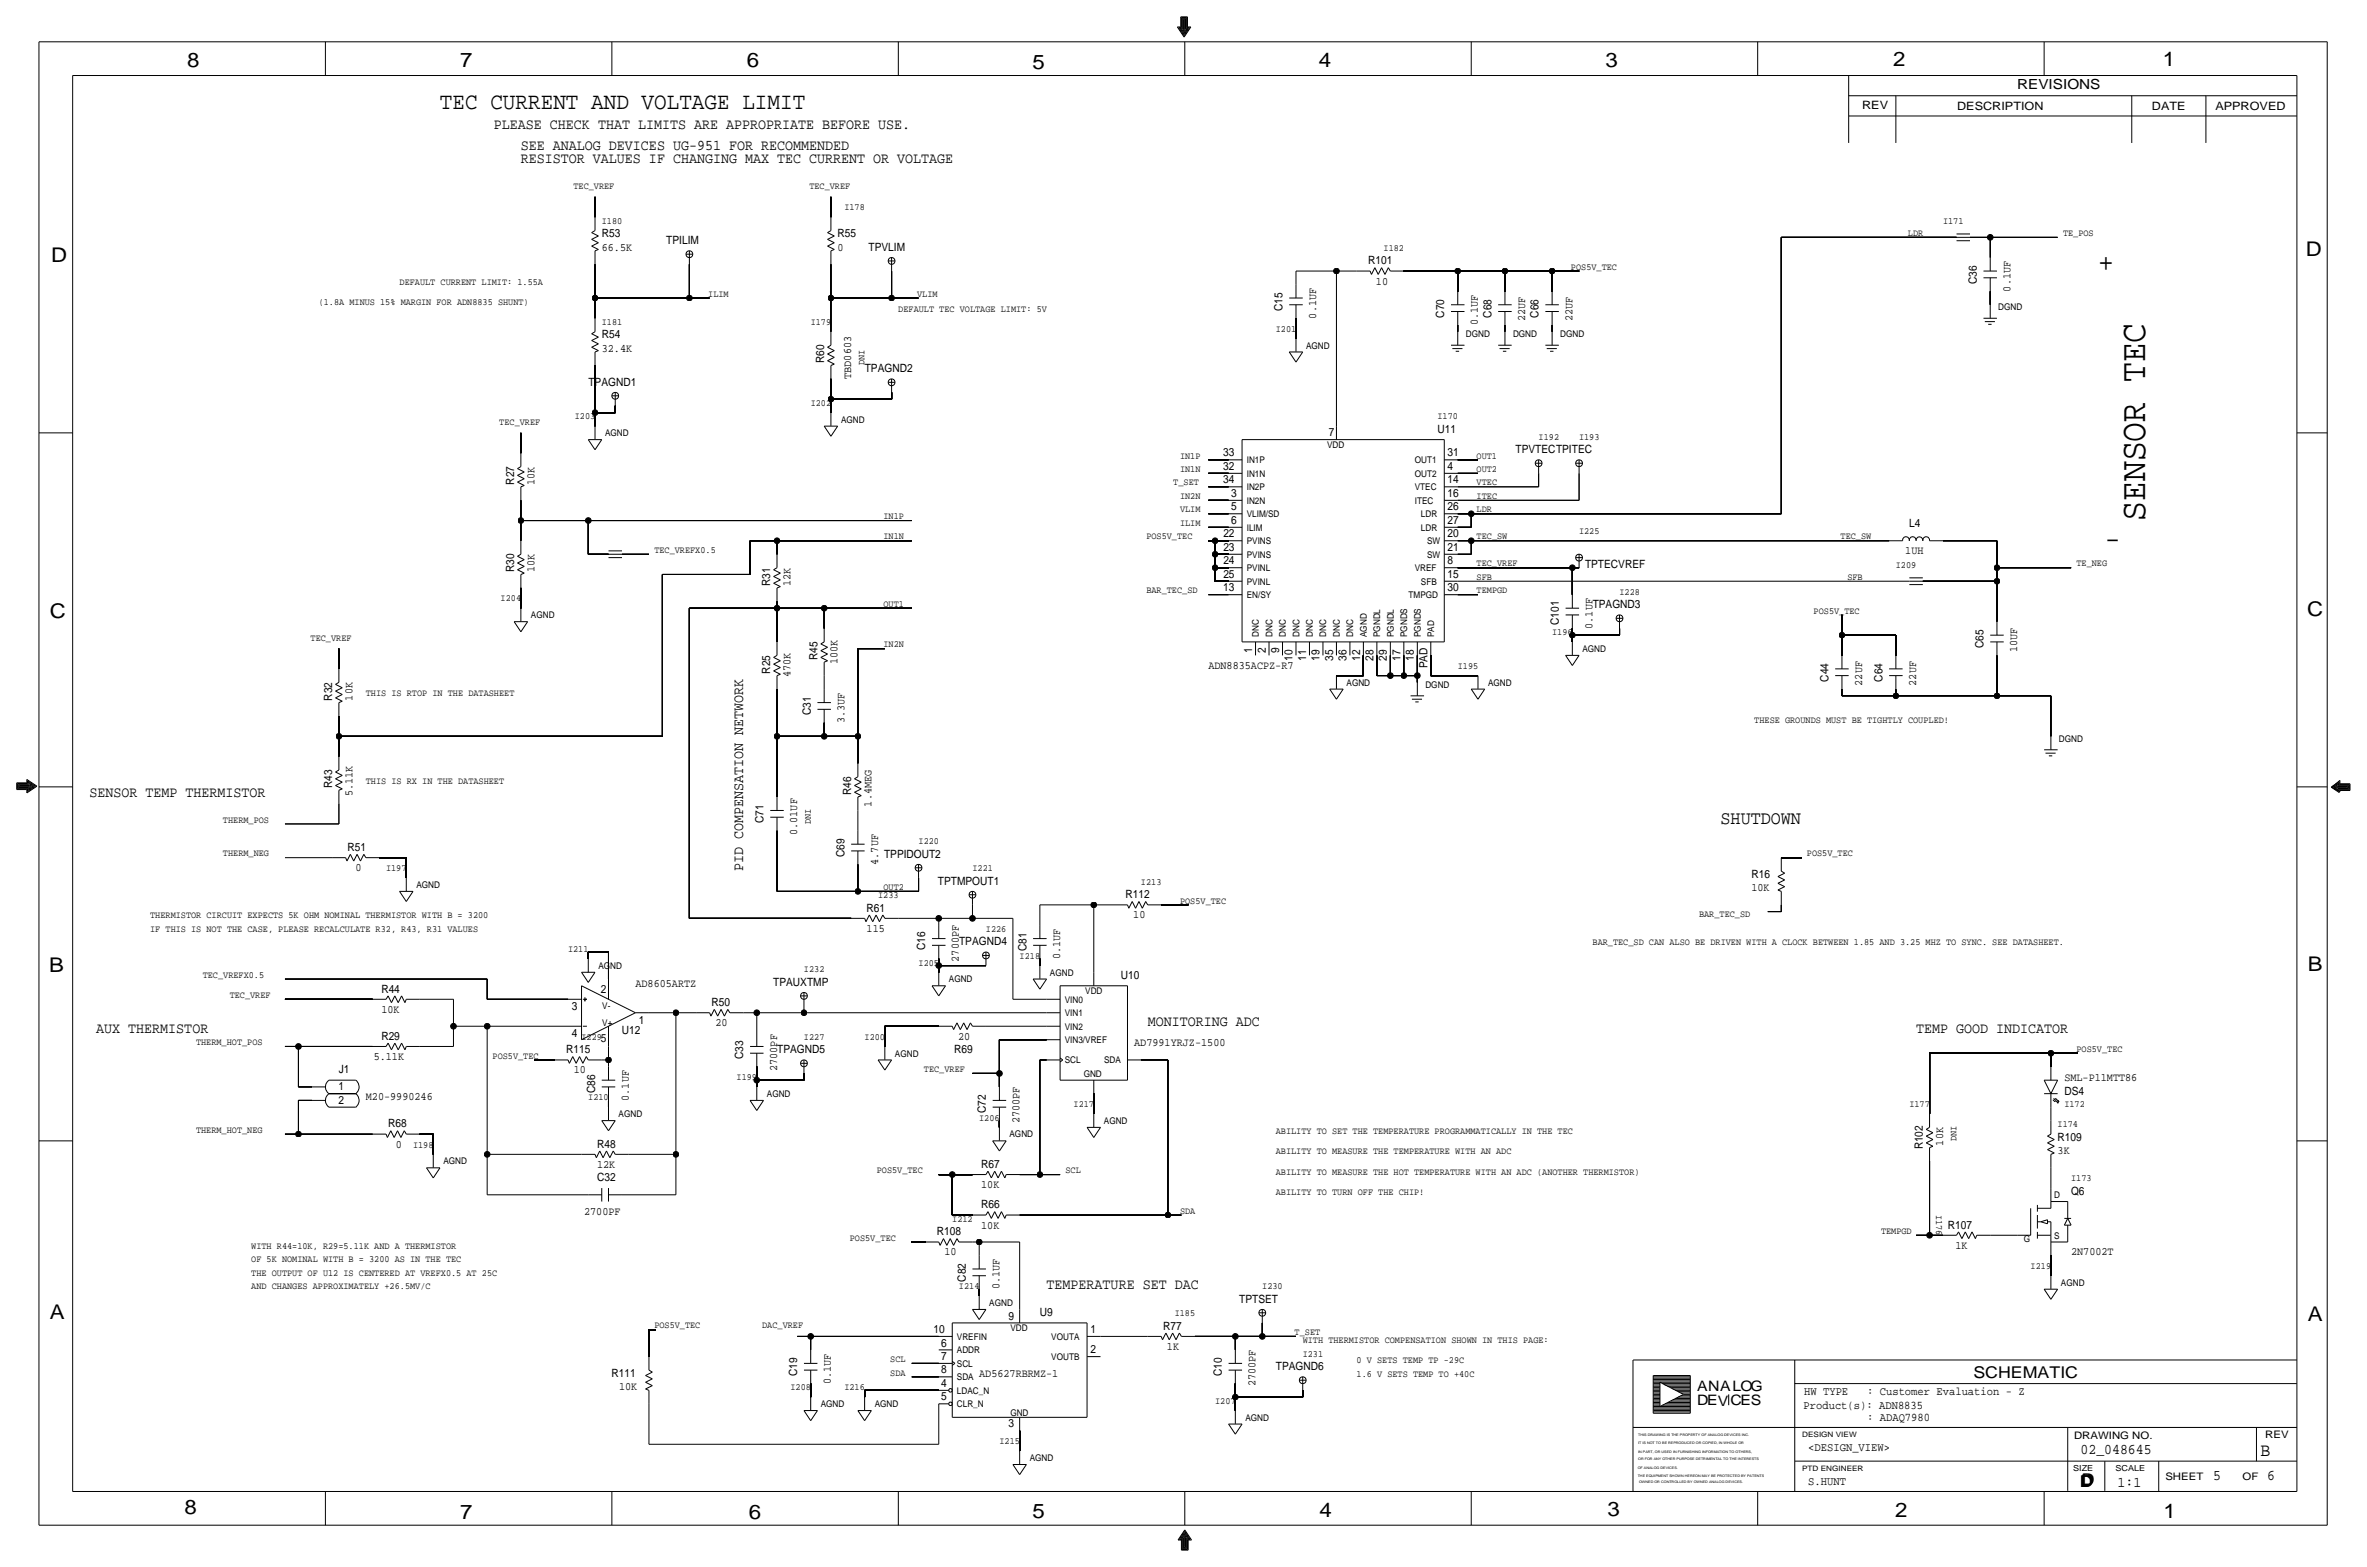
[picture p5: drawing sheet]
<svg xmlns="http://www.w3.org/2000/svg" width="892mm" height="590mm" viewBox="0 0 892 590" stroke-linecap="round" stroke-linejoin="round" font-family="sans-serif">
<defs><g id="words">
<text font-size="13.9" x="808.4" y="196.1" transform="rotate(-90 808.4 196.1)">SENSOR TEC</text>
<g font-size="11.1">
<text x="790.7" y="102.1">+</text>
<text x="793.2" y="206.2">-</text>
</g>
<text font-size="8.9" x="165.8" y="41.1">TEC CURRENT AND VOLTAGE LIMIT</text>
<g font-size="7.6">
<text x="70.6" y="25.4">8</text>
<text x="173.4" y="25.4">7</text>
<text x="281.4" y="25.1">6</text>
<text x="389.1" y="26.2">5</text>
<text x="497" y="25.4">4</text>
<text x="605" y="25.1">3</text>
<text x="713.4" y="24.9">2</text>
<text x="815" y="24.9">1</text>
<text x="19.3" y="98.8">D</text>
<text x="868.9" y="96.5">D</text>
<text x="18.8" y="232.7">C</text>
<text x="869.4" y="232.1">C</text>
<text x="869.6" y="365.8">B</text>
<text x="18.5" y="366">B</text>
<text x="18.8" y="496.8">A</text>
<text x="869.6" y="497.6">A</text>
<text x="69.6" y="570.5">8</text>
<text x="173.4" y="572.3">7</text>
<text x="282.2" y="572.3">6</text>
<text x="389.1" y="571.7">5</text>
<text x="497.3" y="571.5">4</text>
<text x="605.7" y="571.2">3</text>
<text x="714.2" y="571.5">2</text>
<text x="815.3" y="572">1</text>
</g>
<text font-size="7.1" x="648.4" y="310.4">SHUTDOWN</text>
<text font-size="7" x="851.9" y="548.4">B</text>
<g font-size="6.1">
<text x="743.7" y="518.9">SCHEMATIC</text>
<text x="783.8" y="560.3">D</text>
<text x="784.3" y="559.8">D</text>
</g>
<g font-size="5.6">
<text x="186.1" y="48.8">PLEASE CHECK THAT LIMITS ARE APPROPRIATE BEFORE USE.</text>
<text x="196.3" y="56.4">SEE ANALOG DEVICES UG-951 FOR RECOMMENDED</text>
<text x="196.3" y="61.5">RESISTOR VALUES IF CHANGING MAX TEC CURRENT OR VOLTAGE</text>
<text x="33.7" y="300.2">SENSOR TEMP THERMISTOR</text>
<text x="280.1" y="328.2" transform="rotate(-90 280.1 328.2)">PID COMPENSATION NETWORK</text>
<text x="36.3" y="389.1">AUX THERMISTOR</text>
<text x="432.5" y="386.6">MONITORING ADC</text>
<text x="722.1" y="389.1">TEMP GOOD INDICATOR</text>
<text x="394.4" y="485.6">TEMPERATURE SET DAC</text>
<text x="784" y="547.9">02_048645</text>
<text x="834.1" y="557.5">5</text>
<text x="854.4" y="557.5">6</text>
<text x="798" y="560.1">1:1</text>
</g>
<g font-size="5.4">
<text x="639.5" y="524.2">ANALOG</text>
<text x="639.5" y="529.3">DEV</text>
<text x="652.1" y="529.3">CES</text>
</g>
<text font-size="5.2" x="760.2" y="33.5">REVISIONS</text>
<g font-size="4.4">
<text x="679.9" y="525.5">HW TYPE</text>
<text x="703.6" y="525.5">: Customer Evaluation - Z</text>
<text x="679.7" y="530.9">Product(s): ADN8835</text>
<text x="703.6" y="535.2">: ADAQ7980</text>
<text x="681.4" y="546.6">&lt;DESIGN_VIEW&gt;</text>
<text x="681.4" y="559.3">S.HUNT</text>
</g>
<g font-size="4.3">
<text x="701.8" y="41.1">REV</text>
<text x="737.6" y="41.4">DESCRIPTION</text>
<text x="811" y="41.4">DATE</text>
<text x="834.8" y="41.4">APPROVED</text>
<text x="226.8" y="89.4">R53</text>
<text x="315.7" y="89.4">R55</text>
<text x="226.8" y="94.5">66.5K</text>
<text x="251.1" y="91.9">TPILIM</text>
<text x="315.7" y="94.5">0</text>
<text x="327.3" y="94.5">TPVLIM</text>
<text x="515.6" y="99.6">R101</text>
<text x="518.5" y="107.2">10</text>
<text x="744.9" y="106.9" transform="rotate(-90 744.9 106.9)">C36</text>
<text x="757.6" y="109.8" transform="rotate(-90 757.6 109.8)">0.1UF</text>
<text x="483.3" y="117.1" transform="rotate(-90 483.3 117.1)">C15</text>
<text x="496" y="120" transform="rotate(-90 496 120)">0.1UF</text>
<text x="544.3" y="119.6" transform="rotate(-90 544.3 119.6)">C70</text>
<text x="562.1" y="119.6" transform="rotate(-90 562.1 119.6)">C68</text>
<text x="579.8" y="119.6" transform="rotate(-90 579.8 119.6)">C66</text>
<text x="557" y="122.5" transform="rotate(-90 557 122.5)">0.1UF</text>
<text x="574.8" y="121.1" transform="rotate(-90 574.8 121.1)">22UF</text>
<text x="592.5" y="121.1" transform="rotate(-90 592.5 121.1)">22UF</text>
<text x="226.8" y="127.5">R54</text>
<text x="226.8" y="132.6">32.4K</text>
<text x="310.6" y="136.9" transform="rotate(-90 310.6 136.9)">R60</text>
<text x="320.8" y="142.7" transform="rotate(-90 320.8 142.7)">TBD0603</text>
<text x="325.9" y="140.2">TPAGND2</text>
<text x="221.7" y="145.3">TPAGND1</text>
<text x="500.7" y="164.3">7</text>
<text x="541.7" y="163.1">U11</text>
<text x="461" y="172">33</text>
<text x="545.5" y="172">31</text>
<text x="571.1" y="170.7">TPVTECTPITEC</text>
<text x="461" y="177">32</text>
<text x="545.5" y="177">4</text>
<text x="193.8" y="182.6" transform="rotate(-90 193.8 182.6)">R27</text>
<text x="201.4" y="182.6" transform="rotate(-90 201.4 182.6)">10K</text>
<text x="461" y="182.1">34</text>
<text x="545.5" y="182.1">14</text>
<text x="463.9" y="187.2">3</text>
<text x="545.5" y="187.2">16</text>
<text x="463.9" y="192.3">5</text>
<text x="463.9" y="197.4">6</text>
<text x="545.5" y="197.4">27</text>
<text x="545.5" y="192.3">26</text>
<text x="461" y="202.4">22</text>
<text x="545.5" y="202.4">20</text>
<text x="719.4" y="198.6">L4</text>
<text x="461" y="207.5">23</text>
<text x="545.5" y="207.5">21</text>
<text x="718" y="208.8">1UH</text>
<text x="193.8" y="215.6" transform="rotate(-90 193.8 215.6)">R30</text>
<text x="201.4" y="215.6" transform="rotate(-90 201.4 215.6)">10K</text>
<text x="461" y="212.6">24</text>
<text x="545.5" y="212.6">8</text>
<text x="597.3" y="213.9">TPTECVREF</text>
<text x="290.3" y="220.7" transform="rotate(-90 290.3 220.7)">R31</text>
<text x="297.9" y="220.7" transform="rotate(-90 297.9 220.7)">12K</text>
<text x="461" y="217.7">25</text>
<text x="545.5" y="217.7">15</text>
<text x="461" y="222.8">13</text>
<text x="545.5" y="222.8">30</text>
<text x="600.2" y="229.1">TPAGND3</text>
<text x="587.5" y="235.4" transform="rotate(-90 587.5 235.4)">C101</text>
<text x="600.2" y="236.8" transform="rotate(-90 600.2 236.8)">0.1UF</text>
<text x="471.9" y="246" transform="rotate(-90 471.9 246)">1</text>
<text x="477" y="246" transform="rotate(-90 477 246)">2</text>
<text x="482" y="246" transform="rotate(-90 482 246)">9</text>
<text x="747.5" y="244.1" transform="rotate(-90 747.5 244.1)">C65</text>
<text x="760.2" y="245.6" transform="rotate(-90 760.2 245.6)">10UF</text>
<text x="308.1" y="248.7" transform="rotate(-90 308.1 248.7)">R45</text>
<text x="315.7" y="250.1" transform="rotate(-90 315.7 250.1)">100K</text>
<text x="455.4" y="252">ADN8835ACPZ-R7</text>
<text x="487.1" y="248.9" transform="rotate(-90 487.1 248.9)">10</text>
<text x="492.2" y="248.9" transform="rotate(-90 492.2 248.9)">11</text>
<text x="497.3" y="248.9" transform="rotate(-90 497.3 248.9)">19</text>
<text x="502.4" y="248.9" transform="rotate(-90 502.4 248.9)">35</text>
<text x="507.4" y="248.9" transform="rotate(-90 507.4 248.9)">36</text>
<text x="512.5" y="248.9" transform="rotate(-90 512.5 248.9)">12</text>
<text x="517.6" y="248.9" transform="rotate(-90 517.6 248.9)">28</text>
<text x="522.7" y="248.9" transform="rotate(-90 522.7 248.9)">29</text>
<text x="527.8" y="248.9" transform="rotate(-90 527.8 248.9)">17</text>
<text x="532.8" y="248.9" transform="rotate(-90 532.8 248.9)">18</text>
<text x="537.9" y="251.8" transform="rotate(-90 537.9 251.8)">PAD</text>
<text x="290.3" y="253.7" transform="rotate(-90 290.3 253.7)">R25</text>
<text x="297.9" y="255.2" transform="rotate(-90 297.9 255.2)">470K</text>
<text x="689" y="256.8" transform="rotate(-90 689 256.8)">C44</text>
<text x="709.4" y="256.8" transform="rotate(-90 709.4 256.8)">C64</text>
<text x="125.2" y="263.9" transform="rotate(-90 125.2 263.9)">R32</text>
<text x="132.8" y="263.9" transform="rotate(-90 132.8 263.9)">10K</text>
<text x="701.8" y="258.3" transform="rotate(-90 701.8 258.3)">22UF</text>
<text x="722.1" y="258.3" transform="rotate(-90 722.1 258.3)">22UF</text>
<text x="305.5" y="269.5" transform="rotate(-90 305.5 269.5)">C31</text>
<text x="318.2" y="272.4" transform="rotate(-90 318.2 272.4)">3.3UF</text>
<text x="125.2" y="296.9" transform="rotate(-90 125.2 296.9)">R43</text>
<text x="132.8" y="299.8" transform="rotate(-90 132.8 299.8)">5.11K</text>
<text x="320.8" y="299.5" transform="rotate(-90 320.8 299.5)">R46</text>
<text x="328.4" y="303.8" transform="rotate(-90 328.4 303.8)">1.4MEG</text>
<text x="287.7" y="310.1" transform="rotate(-90 287.7 310.1)">C71</text>
<text x="300.4" y="314.5" transform="rotate(-90 300.4 314.5)">0.01UF</text>
<text x="131" y="320.5">R51</text>
<text x="318.2" y="322.8" transform="rotate(-90 318.2 322.8)">C69</text>
<text x="333.1" y="323.1">TPPIDOUT2</text>
<text x="133.9" y="328.2">0</text>
<text x="330.9" y="325.7" transform="rotate(-90 330.9 325.7)">4.7UF</text>
<text x="353.5" y="333.3">TPTMPOUT1</text>
<text x="660" y="335.8">10K</text>
<text x="660" y="330.7">R16</text>
<text x="424.2" y="338.3">R112</text>
<text x="326.6" y="343.4">R61</text>
<text x="427.1" y="345.9">10</text>
<text x="326.6" y="351">115</text>
<text x="348.7" y="357.9" transform="rotate(-90 348.7 357.9)">C16</text>
<text x="361.4" y="356.1">TPAGND4</text>
<text x="386.8" y="358.4" transform="rotate(-90 386.8 358.4)">C81</text>
<text x="361.4" y="362.3" transform="rotate(-90 361.4 362.3)">2700PF</text>
<text x="399.5" y="361.3" transform="rotate(-90 399.5 361.3)">0.1UF</text>
<text x="239.5" y="371.7">AD8605ARTZ</text>
<text x="291.4" y="371.3">TPAUXTMP</text>
<text x="422.4" y="368.8">U10</text>
<text x="143.7" y="373.9">R44</text>
<text x="226.4" y="374.2">2</text>
<text x="143.7" y="381.5">10K</text>
<text x="215.5" y="380.6">3</text>
<text x="268.2" y="379">R50</text>
<text x="234.4" y="389.5">U12</text>
<text x="240.7" y="385.7">1</text>
<text x="269.6" y="386.6">20</text>
<text x="143.7" y="391.7">R29</text>
<text x="215.5" y="390.8">4</text>
<text x="226.4" y="392.5">5</text>
<text x="361" y="391.7">20</text>
<text x="427.4" y="394.2">AD7991YRJZ-1500</text>
<text x="140.8" y="399.3">5.11K</text>
<text x="213.4" y="396.7">R115</text>
<text x="280.1" y="399" transform="rotate(-90 280.1 399)">C33</text>
<text x="292.9" y="396.7">TPAGND5</text>
<text x="359.6" y="396.7">R69</text>
<text x="127.7" y="404.4">J1</text>
<text x="216.3" y="404.4">10</text>
<text x="292.8" y="403.4" transform="rotate(-90 292.8 403.4)">2700PF</text>
<text x="777.9" y="407.3">SML-P11MTT86</text>
<text x="127.6" y="410.7">1</text>
<text x="224.2" y="411.7" transform="rotate(-90 224.2 411.7)">C86</text>
<text x="778" y="412.3">DS4</text>
<text x="127.6" y="415.8">2</text>
<text x="137.9" y="414.5">M20-9990246</text>
<text x="236.9" y="414.6" transform="rotate(-90 236.9 414.6)">0.1UF</text>
<text x="371.6" y="419.4" transform="rotate(-90 371.6 419.4)">C72</text>
<text x="146.3" y="424.7">R68</text>
<text x="384.3" y="423.2" transform="rotate(-90 384.3 423.2)">2700PF</text>
<text x="732.2" y="431.5" transform="rotate(-90 732.2 431.5)">10K</text>
<text x="775.4" y="429.8">R109</text>
<text x="149.1" y="432.3">0</text>
<text x="225" y="432.3">R48</text>
<text x="724.6" y="433" transform="rotate(-90 724.6 433)">R102</text>
<text x="775.4" y="434.8">3K</text>
<text x="225" y="439.9">12K</text>
<text x="369.8" y="439.9">R67</text>
<text x="225" y="445">C32</text>
<text x="369.8" y="447.5">10K</text>
<text x="369.8" y="455.2">R66</text>
<text x="780.5" y="450.1">Q6</text>
<text x="220.1" y="457.7">2700PF</text>
<text x="353.1" y="465.3">R108</text>
<text x="369.8" y="462.8">10K</text>
<text x="734.1" y="462.8">R107</text>
<text x="356" y="472.9">10</text>
<text x="737" y="470.4">1K</text>
<text x="780.5" y="472.9">2N7002T</text>
<text x="363.9" y="482.9" transform="rotate(-90 363.9 482.9)">C82</text>
<text x="376.6" y="485.7" transform="rotate(-90 376.6 485.7)">0.1UF</text>
<text x="467" y="490.7">TPTSET</text>
<text x="380.1" y="497.1">9</text>
<text x="391.9" y="495.8">U9</text>
<text x="351.8" y="502.2">10</text>
<text x="410.9" y="502.2">1</text>
<text x="438.4" y="500.9">R77</text>
<text x="354.7" y="507.2">6</text>
<text x="410.9" y="509.8">2</text>
<text x="439.8" y="508.5">1K</text>
<text x="354.7" y="512.3">7</text>
<text x="230.4" y="518.7">R111</text>
<text x="300.4" y="518.4" transform="rotate(-90 300.4 518.4)">C19</text>
<text x="313.1" y="521.3" transform="rotate(-90 313.1 521.3)">0.1UF</text>
<text x="354.7" y="517.4">8</text>
<text x="369" y="518.7">AD5627RBRMZ-1</text>
<text x="460.5" y="518.4" transform="rotate(-90 460.5 518.4)">C10</text>
<text x="480.8" y="516.1">TPAGND6</text>
<text x="233.3" y="523.7">10K</text>
<text x="354.7" y="522.5">4</text>
<text x="354.7" y="527.6">5</text>
<text x="473.2" y="522.3" transform="rotate(-90 473.2 522.3)">2700PF</text>
<text x="380.1" y="537.7">3</text>
</g>
<g font-size="3.9">
<text x="781.6" y="542.1">DRAWING NO.</text>
<text x="853.6" y="541.8">REV</text>
<text x="816" y="557.4">SHEET</text>
<text x="845.1" y="557.5">OF</text>
</g>
<g font-size="3.6">
<text x="216.1" y="71.1">TEC_VREF</text>
<text x="305" y="71.1">TEC_VREF</text>
<text x="318.2" y="79.2">I178</text>
<text x="226.8" y="84.3">I180</text>
<text x="719" y="88.9">LDR</text>
<text x="732.2" y="84.3">I171</text>
<text x="777.4" y="88.9">TE_POS</text>
<text x="521.4" y="94.5">I182</text>
<text x="592" y="101.6">POS5V_TEC</text>
<text x="150.6" y="107.2">DEFAULT CURRENT LIMIT: 1.55A</text>
<text x="266.9" y="111.8">ILIM</text>
<text x="345.6" y="111.8">VLIM</text>
<text x="120.1" y="114.8">(1.8A MINUS 15% MARGIN FOR ADN8835 SHUNT)</text>
<text x="338.5" y="117.3">DEFAULT TEC VOLTAGE LIMIT: 5V</text>
<text x="226.8" y="122.4">I181</text>
<text x="305.5" y="122.4">I179</text>
<text x="480.8" y="125">I201</text>
<text x="325.8" y="137.7" transform="rotate(-90 325.8 137.7)">DNI</text>
<text x="305.5" y="152.9">I202</text>
<text x="188.2" y="160">TEC_VREF</text>
<text x="216.6" y="158">I203</text>
<text x="541.7" y="158">I170</text>
<text x="579.8" y="165.6">I192</text>
<text x="595.1" y="165.6">I193</text>
<text x="444.7" y="172.7">IN1P</text>
<text x="556.5" y="172.7">OUT1</text>
<text x="444.7" y="177.8">IN1N</text>
<text x="556.5" y="177.8">OUT2</text>
<text x="442.2" y="182.9">T_SET</text>
<text x="556.5" y="182.9">VTEC</text>
<text x="444.7" y="188">IN2N</text>
<text x="556.5" y="188">ITEC</text>
<text x="332.9" y="195.6">IN1P</text>
<text x="444.7" y="193">VLIM</text>
<text x="556.5" y="193">LDR</text>
<text x="332.9" y="203.2">IN1N</text>
<text x="432" y="203.2">POS5V_TEC</text>
<text x="444.7" y="198.1">ILIM</text>
<text x="556.5" y="203.2">TEC_SW</text>
<text x="595.1" y="201.2">I225</text>
<text x="693.6" y="203.2">TEC_SW</text>
<text x="246.6" y="208.3">TEC_VREFX0.5</text>
<text x="556.5" y="213.4">TEC_VREF</text>
<text x="714.5" y="213.9">I209</text>
<text x="782.5" y="213.4">TE_NEG</text>
<text x="556.5" y="218.4">SFB</text>
<text x="696.2" y="218.4">SFB</text>
<text x="188.7" y="226.6">I204</text>
<text x="432" y="223.5">BAR_TEC_SD</text>
<text x="556.5" y="223.5">TEMPGD</text>
<text x="610.3" y="224">I228</text>
<text x="332.9" y="228.6">OUT1</text>
<text x="683.5" y="231.1">POS5V_TEC</text>
<text x="584.9" y="239.3">I196</text>
<text x="117" y="241.3">TEC_VREF</text>
<text x="332.9" y="243.8">IN2N</text>
<text x="549.4" y="252">I195</text>
<text x="137.9" y="262.1">THIS IS RTOP IN THE DATASHEET</text>
<text x="661.1" y="272.3">THESE GROUNDS MUST BE TIGHTLY COUPLED!</text>
<text x="137.9" y="295.1">THIS IS RX IN THE DATASHEET</text>
<text x="84" y="309.9">THERM_POS</text>
<text x="305.5" y="310.4" transform="rotate(-90 305.5 310.4)">DNI</text>
<text x="84" y="322.6">THERM_NEG</text>
<text x="346.2" y="318">I220</text>
<text x="680.9" y="322.6">POS5V_TEC</text>
<text x="145.5" y="328.2">I197</text>
<text x="366.5" y="328.2">I221</text>
<text x="332.9" y="335.3">OUT2</text>
<text x="430" y="333.2">I213</text>
<text x="330.9" y="338.3">I233</text>
<text x="444.7" y="340.4">POS5V_TEC</text>
<text x="56.6" y="345.9">THERMISTOR CIRCUIT EXPECTS 5K OHM NOMINAL THERMISTOR WITH B = 3200</text>
<text x="640.3" y="345.4">BAR_TEC_SD</text>
<text x="56.6" y="351">IF THIS IS NOT THE CASE, PLEASE RECALCULATE R32, R43, R31 VALUES</text>
<text x="371.6" y="351">I226</text>
<text x="214.1" y="358.6">I211</text>
<text x="600.2" y="356.1">BAR_TEC_SD CAN ALSO BE DRIVEN WITH A CLOCK BETWEEN 1.85 AND 3.25 MHZ TO SYNC. SEE DATASHEET.</text>
<text x="346.2" y="363.7">I205</text>
<text x="384.3" y="361.2">I218</text>
<text x="76.4" y="368.3">TEC_VREFX0.5</text>
<text x="303" y="366.3">I232</text>
<text x="86.6" y="375.9">TEC_VREF</text>
<text x="73.9" y="393.7">THERM_HOT_POS</text>
<text x="219.2" y="391.7">I229</text>
<text x="303" y="391.7">I227</text>
<text x="325.8" y="391.7">I200</text>
<text x="185.6" y="398.8">POS5V_TEC</text>
<text x="782.5" y="396.2">POS5V_TEC</text>
<text x="277.6" y="406.9">I199</text>
<text x="348.2" y="403.9">TEC_VREF</text>
<text x="221.7" y="414.5">I210</text>
<text x="404.6" y="417.1">I217</text>
<text x="719.5" y="417.1">I177</text>
<text x="778" y="417">I172</text>
<text x="369" y="422.1">I206</text>
<text x="775.4" y="424.7">I174</text>
<text x="73.9" y="426.7">THERM_HOT_NEG</text>
<text x="480.8" y="427.2">ABILITY TO SET THE TEMPERATURE PROGRAMMATICALLY IN THE TEC</text>
<text x="737.3" y="429.8" transform="rotate(-90 737.3 429.8)">DNI</text>
<text x="155.7" y="432.3">I198</text>
<text x="480.8" y="434.8">ABILITY TO MEASURE THE TEMPERATURE WITH AN ADC</text>
<text x="330.4" y="442">POS5V_TEC</text>
<text x="401.5" y="442">SCL</text>
<text x="480.8" y="442.5">ABILITY TO MEASURE THE HOT TEMPERATURE WITH AN ADC (ANOTHER THERMISTOR)</text>
<text x="780.5" y="445">I173</text>
<text x="480.8" y="450.1">ABILITY TO TURN OFF THE CHIP!</text>
<text x="358.9" y="460.2">I212</text>
<text x="444.7" y="457.2">SDA</text>
<text x="729.7" y="457.7" transform="rotate(90 729.7 457.7)">I176</text>
<text x="320.2" y="467.4">POS5V_TEC</text>
<text x="708.9" y="464.8">TEMPGD</text>
<text x="94.7" y="470.4">WITH R44=10K, R29=5.11K AND A THERMISTOR</text>
<text x="94.7" y="475.5">OF 5K NOMINAL WITH B = 3200 AS IN THE TEC</text>
<text x="765.3" y="478">I219</text>
<text x="94.7" y="485.6">AND CHANGES APPROXIMATELY +26.5MV/C</text>
<text x="94.7" y="480.6">THE OUTPUT OF U12 IS CENTERED AT VREFX0.5 AT 25C</text>
<text x="361.4" y="485.6">I214</text>
<text x="475.7" y="485.6">I230</text>
<text x="442.7" y="495.8">I185</text>
<text x="246.6" y="500.4">POS5V_TEC</text>
<text x="287.2" y="500.4">DAC_VREF</text>
<text x="487.9" y="502.9">T_SET</text>
<text x="490.9" y="506">WITH THERMISTOR COMPENSATION SHOWN IN THIS PAGE:</text>
<text x="335.5" y="513.1">SCL</text>
<text x="490.9" y="511">I231</text>
<text x="511.3" y="513.6">0 V SETS TEMP TP -29C</text>
<text x="335.5" y="518.2">SDA</text>
<text x="511.3" y="518.7">1.6 V SETS TEMP TO +40C</text>
<text x="297.9" y="523.7">I208</text>
<text x="318.2" y="523.7">I216</text>
<text x="457.9" y="528.8">I207</text>
<text x="376.6" y="544.1">I215</text>
</g>
<g font-size="3.5">
<text x="753.1" y="116.8">DGND</text>
<text x="492.2" y="131.3">AGND</text>
<text x="552.4" y="127">DGND</text>
<text x="570.2" y="127">DGND</text>
<text x="588" y="127">DGND</text>
<text x="316.9" y="159.3">AGND</text>
<text x="228" y="164.3">AGND</text>
<text x="500.1" y="168.7">VDD</text>
<text x="469.8" y="174.5">IN1P</text>
<text x="469.8" y="179.6">IN1N</text>
<text x="533.1" y="179.6">OUT2</text>
<text x="533.1" y="174.5">OUT1</text>
<text x="469.8" y="184.7">IN2P</text>
<text x="533.1" y="184.7">VTEC</text>
<text x="469.8" y="189.7">IN2N</text>
<text x="533.1" y="189.7">ITEC</text>
<text x="469.8" y="194.8">VLIM/SD</text>
<text x="535.5" y="194.8">LDR</text>
<text x="469.8" y="199.9">ILIM</text>
<text x="535.5" y="199.9">LDR</text>
<text x="469.8" y="205">PVINS</text>
<text x="537.8" y="205">SW</text>
<text x="469.8" y="215.1">PVINL</text>
<text x="469.8" y="210.1">PVINS</text>
<text x="533.1" y="215.1">VREF</text>
<text x="537.8" y="210.1">SW</text>
<text x="469.8" y="220.2">PVINL</text>
<text x="535.5" y="220.2">SFB</text>
<text x="469.9" y="225.3">EN/SY</text>
<text x="530.8" y="225.3">TMPGD</text>
<text x="200.1" y="232.9">AGND</text>
<text x="474.4" y="240" transform="rotate(-90 474.4 240)">DNC</text>
<text x="479.5" y="240" transform="rotate(-90 479.5 240)">DNC</text>
<text x="484.6" y="240" transform="rotate(-90 484.6 240)">DNC</text>
<text x="489.7" y="240" transform="rotate(-90 489.7 240)">DNC</text>
<text x="494.7" y="240" transform="rotate(-90 494.7 240)">DNC</text>
<text x="499.8" y="240" transform="rotate(-90 499.8 240)">DNC</text>
<text x="504.9" y="240" transform="rotate(-90 504.9 240)">DNC</text>
<text x="510" y="240" transform="rotate(-90 510 240)">DNC</text>
<text x="515.1" y="240" transform="rotate(-90 515.1 240)">AGND</text>
<text x="520.1" y="240" transform="rotate(-90 520.1 240)">PGNDL</text>
<text x="525.2" y="240" transform="rotate(-90 525.2 240)">PGNDL</text>
<text x="530.3" y="240" transform="rotate(-90 530.3 240)">PGNDS</text>
<text x="535.4" y="240" transform="rotate(-90 535.4 240)">PGNDS</text>
<text x="540.5" y="240" transform="rotate(-90 540.5 240)">PAD</text>
<text x="596.3" y="245.6">AGND</text>
<text x="507.4" y="258.3">AGND</text>
<text x="537.2" y="259.1">DGND</text>
<text x="560.8" y="258.3">AGND</text>
<text x="775.9" y="279.4">DGND</text>
<text x="156.9" y="334.5">AGND</text>
<text x="225.5" y="365">AGND</text>
<text x="357.6" y="370.1">AGND</text>
<text x="395.7" y="367.5">AGND</text>
<text x="401.3" y="377.7">VIN0</text>
<text x="409" y="374.4">VDD</text>
<text x="227" y="380">V-</text>
<text x="401.3" y="382.8">VIN1</text>
<text x="227" y="386.4">V+</text>
<text x="401.3" y="387.9">VIN2</text>
<text x="401.3" y="392.9">VIN3/VREF</text>
<text x="337.3" y="398">AGND</text>
<text x="401.3" y="400.6">SCL</text>
<text x="416.1" y="400.6">SDA</text>
<text x="408.4" y="405.6">GND</text>
<text x="289" y="413.3">AGND</text>
<text x="233.1" y="420.9">AGND</text>
<text x="416" y="423.4">AGND</text>
<text x="380.4" y="428.5">AGND</text>
<text x="167.1" y="438.7">AGND</text>
<text x="774.1" y="451.4">D</text>
<text x="762.7" y="467.9">G</text>
<text x="774.1" y="466.6">S</text>
<text x="776.7" y="484.4">AGND</text>
<text x="372.8" y="492">AGND</text>
<text x="380.7" y="501.4">VDD</text>
<text x="360.6" y="504.7">VREFIN</text>
<text x="360.6" y="509.8">ADDR</text>
<text x="396.2" y="504.7">VOUTA</text>
<text x="360.6" y="514.9">SCL</text>
<text x="396.2" y="512.3">VOUTB</text>
<text x="360.6" y="519.9">SDA</text>
<text x="360.6" y="525">LDAC_N</text>
<text x="309.3" y="530.1">AGND</text>
<text x="329.6" y="530.1">AGND</text>
<text x="360.6" y="530.1">CLR_N</text>
<text x="380.7" y="533.4">GND</text>
<text x="469.3" y="535.2">AGND</text>
<text x="388.1" y="550.4">AGND</text>
</g>
<g font-size="3.1">
<text x="781.3" y="554">SIZE</text>
<text x="797.3" y="554">SCALE</text>
</g>
<g font-size="2.8">
<text x="679.1" y="541.3">DESIGN VIEW</text>
<text x="679.1" y="554">PTD ENGINEER</text>
</g>
<g font-size="1.3">
<text x="617.3" y="541.1">THIS DRAWING IS THE PROPERTY OF ANALOG DEVICES INC.</text>
<text x="617.3" y="543.9">IT IS NOT TO BE REPRODUCED OR COPIED, IN WHOLE OR</text>
<text x="617.3" y="547.2">IN PART, OR USED IN FURNISHING INFORMATION TO OTHERS,</text>
<text x="617.3" y="550">OR FOR ANY OTHER PURPOSE DETRIMENTAL TO THE INTERESTS</text>
<text x="617.2" y="553.2">OF ANALOG DEVICES.</text>
<text x="617.2" y="556.3">THE EQUIPMENT SHOWN HEREON MAY BE PROTECTED BY PATENTS</text>
<text x="617.7" y="558.8">OWNED OR CONTROLLED BY OWNED ANALOG DEVICES.</text>
</g>
</g></defs>
<!-- layer: Nets -->
<g fill="none" stroke="#000" stroke-width=".38">
<path d="M224.2 74.2v7.6zM313.1 74.2v7.6zM224.2 99.6v12.7zM259.8 99.6v12.7zM313.1 99.6v12.7zM671.3 89.4v104.1zM671.3 89.4h66zM742.4 89.4h7.6zM750 89.4v7.6zM750 89.4h25.4zM224.2 112.3v7.6zM224.2 112.3h35.6z"/>
<path d="M259.8 112.3h7.6zM313.1 112.3v12.7zM313.1 112.3h22.9zM336 112.3h10.2zM336 102.1v10.2zM488.4 102.1h15.2zM488.4 119.9v7.6zM488.4 102.1v5.1zM503.6 102.1v58.4zM503.6 102.1h7.7zM529 102.1h20.4zM549.4 102.1v7.6z"/>
<path d="M549.4 102.1h17.7zM567.1 102.1v7.6zM567.1 102.1h17.8zM584.9 102.1v7.6zM584.9 102.1h10.2zM750 109.7v5.1zM224.2 137.7v17.7zM549.4 122.4v2.6zM567.1 122.4v2.6zM584.9 122.4v2.6zM224.2 155.4v5.1zM224.2 155.4h7.7z"/>
<path d="M231.9 152.9v2.5zM313.1 150.4v5zM313.1 142.7v7.7zM313.1 150.4h22.9zM336 147.8v2.6zM196.3 163.1v7.6zM455.4 173.2h7.6zM455.4 178.3h7.6zM549.4 173.2h7.6zM549.4 178.3h7.6zM579.8 178.3v5.1zM595.1 178.3v10.2z"/>
<path d="M196.3 196.1h25.4zM196.3 196.1v7.6zM196.3 188.5v7.6zM221.7 196.1h121.9zM221.7 196.1v12.7zM455.4 188.5h7.6zM455.4 183.4h7.6zM455.4 193.5h7.6zM455.4 198.6h7.6zM549.4 188.5h45.7zM549.4 198.6h5zM549.4 193.5h5z"/>
<path d="M549.4 183.4h30.4zM554.4 193.5v5.1zM554.4 193.5h116.9zM221.7 208.8h7.6zM234.4 208.8h10.2zM249.6 216.4v61zM249.6 216.4h33.1zM282.7 203.7h10.1zM282.7 203.7v12.7zM292.8 203.7v5.1zM292.8 203.7h50.8zM455.4 203.7h2.5z"/>
<path d="M457.9 213.9v5zM457.9 208.8v5.1zM457.9 203.7v5.1zM457.9 203.7h5.1zM457.9 218.9h5.1zM457.9 213.9h5.1zM457.9 208.8h5.1zM549.4 218.9h170.1zM549.4 208.8h5zM549.4 203.7h5zM549.4 213.9h43.1zM554.4 203.7v5.1z"/>
<path d="M554.4 203.7h157.5zM592.5 213.9v10.1zM592.5 213.9h2.6zM724.6 218.9h28zM732.2 203.7h20.4zM752.6 218.9v15.3zM752.6 213.9v5zM752.6 213.9h27.9zM752.6 203.7v10.2zM196.3 221.5v7.6zM259.8 229.1h33zM259.8 229.1v116.8z"/>
<path d="M292.8 229.1v12.7zM292.8 226.6v2.5zM292.8 229.1h17.8zM310.6 229.1h33zM310.6 229.1v7.6zM455.4 224h7.6zM549.4 224h7.6zM592.5 236.7v2.6zM592.5 239.3v2.5zM592.5 239.3h17.8zM610.3 236.7v2.6zM694.1 239.3v7.6z"/>
<path d="M694.1 239.3h20.4zM694.1 231.6v7.7zM714.5 239.3v7.6zM127.7 244.3v7.7zM292.8 259.6v17.8zM310.6 254.5v5.1zM323.3 244.3h10.2zM323.3 244.3v33.1zM503.6 254.5h10.2zM513.8 246.9v7.6zM518.9 254.5h5.1zM518.9 246.9v7.6z"/>
<path d="M524 254.5h5zM524 246.9v7.6zM529 246.9v7.6zM529 254.5h5.1zM534.1 254.5v2.5zM534.1 246.9v7.6zM539.2 246.9v7.6zM539.2 254.5h17.8zM694.1 259.6v2.5zM714.5 259.6v2.5zM752.6 246.9v15.2zM127.7 277.4v7.6z"/>
<path d="M127.7 269.7v7.7zM127.7 277.4h121.9zM292.8 277.4v22.8zM292.8 277.4h17.8zM310.6 272.3v5.1zM310.6 277.4h12.7zM323.3 277.4v10.1zM694.1 262.1h20.4zM714.5 262.1h38.1zM752.6 262.1h20.3zM772.9 262.1v15.3zM107.4 310.4h20.3z"/>
<path d="M127.7 302.8v7.6zM292.8 312.9v22.9zM323.3 305.3v7.6zM107.4 323.1h17.8zM143 323.1h10.1zM153.1 323.1v7.6zM292.8 335.8h30.5zM323.3 325.6v10.2zM323.3 335.8h22.9zM346.2 330.7v5.1zM671.3 323.1h7.6zM221.7 358.6h7.6z"/>
<path d="M221.7 358.6v2.6zM229.3 358.6v10.2zM259.8 345.9h61zM338.5 345.9h15.3zM353.8 345.9v2.6zM353.8 345.9h12.7zM366.5 345.9h15.2zM366.5 340.9v5zM381.7 345.9v30.5zM391.9 340.9h20.3zM391.9 340.9v7.6zM412.2 340.9v25.4z"/>
<path d="M412.2 340.9h7.6zM437.6 340.9h10.2zM666.2 343.4h5.1zM671.3 340.9v2.5zM107.4 368.8h76.2zM107.4 376.4h33zM158.2 376.4h12.7zM170.9 376.4v10.2zM183.6 376.4h30.5zM183.6 368.8v7.6zM303 379v2.5zM353.8 363.7h17.8z"/>
<path d="M353.8 363.7v2.6zM353.8 361.2v2.5zM381.7 376.4h12.7zM391.9 361.2v2.5zM107.4 394.2h5.1zM112.5 394.2v15.2zM112.5 394.2h27.9zM158.2 394.2h12.7zM170.9 386.6v7.6zM170.9 386.6h12.7zM183.6 386.6h30.5zM183.6 386.6v48.2z"/>
<path d="M201.4 399.3h7.6zM226.8 399.3h2.5zM229.3 399.3v2.5zM229.3 394.2v5.1zM244.6 381.5h10.1zM254.7 381.5h7.6zM254.7 381.5v53.3zM280.1 381.5h5.1zM285.2 381.5v7.6zM285.2 381.5h17.8zM303 381.5h91.4zM333.5 386.6h20.3z"/>
<path d="M333.5 386.6v7.6zM371.6 386.6h22.8zM376.6 391.7v12.7zM376.6 391.7h17.8zM391.9 399.3v43.2zM391.9 399.3h2.5zM430 399.3h10.1zM440.1 399.3v58.4zM727.2 396.7v22.9zM727.2 396.7h45.7zM772.9 396.7v5.1zM772.9 396.7h10.1z"/>
<path d="M112.5 414.5h5.1zM112.5 409.4h5.1zM112.5 414.5v12.7zM229.3 414.5v2.6zM285.2 406.9h17.8zM285.2 406.9v2.5zM285.2 401.8v5.1zM303 404.4v2.5zM366.5 404.4h10.1zM376.6 404.4v5zM412.2 412v7.6zM772.9 417.1v5z"/>
<path d="M107.4 427.2h5.1zM112.5 427.2h27.9zM158.2 427.2h5.1zM163.3 427.2v7.6zM183.6 434.8v15.3zM183.6 434.8h35.6zM236.9 434.8h17.8zM254.7 434.8v15.3zM376.6 422.1v2.6zM727.2 437.4v27.9zM772.9 439.9v7.6zM183.6 450.1h38.1z"/>
<path d="M234.4 450.1h20.3zM353.8 442.5h5.1zM358.9 442.5v15.2zM358.9 457.7h7.6zM358.9 442.5h7.6zM384.3 442.5h7.6zM384.3 457.7h55.8zM391.9 442.5h7.6zM440.1 457.7h5.1zM343.6 467.9h5.1zM366.5 467.9h2.5zM369 467.9v5z"/>
<path d="M369 467.9h15.3zM384.3 467.9v25.4zM722.1 465.3h5.1zM727.2 465.3h5zM750 465.3h10.2zM772.9 472.9v7.7zM369 485.6v2.6zM475.7 498.3v5.1zM244.6 500.9v10.1zM244.6 500.9h2.5zM300.4 503.4h5.1zM305.5 503.4v5.1z"/>
<path d="M305.5 503.4h48.3zM343.6 513.6h10.2zM343.6 518.7h10.2zM414.7 503.4h17.8zM450.3 503.4h15.2zM465.5 503.4v5.1zM465.5 503.4h10.2zM475.7 503.4h12.7zM244.6 528.8v15.3zM305.5 521.2v5.1zM325.8 523.7v2.6zM325.8 523.7h28z"/>
<path d="M353.8 528.8v15.3zM384.3 539v7.6zM465.5 526.3v5.1zM465.5 521.2v5.1zM465.5 526.3h25.4zM490.9 523.7v2.6zM244.6 544.1h109.2z"/>
</g>
<g fill="#000" stroke="#000" stroke-width=".38">
<circle cx="750" cy="89.4" r="1.07"/>
<circle cx="224.2" cy="112.3" r="1.07"/>
<circle cx="259.8" cy="112.3" r="1.07"/>
<circle cx="313.1" cy="112.3" r="1.07"/>
<circle cx="336" cy="112.3" r="1.07"/>
<circle cx="503.6" cy="102.1" r="1.07"/>
<circle cx="549.4" cy="102.1" r="1.07"/>
<circle cx="567.1" cy="102.1" r="1.07"/>
<circle cx="584.9" cy="102.1" r="1.07"/>
<circle cx="224.2" cy="155.4" r="1.07"/>
<circle cx="313.1" cy="150.4" r="1.07"/>
<circle cx="196.3" cy="196.1" r="1.07"/>
<circle cx="221.7" cy="196.1" r="1.07"/>
<circle cx="554.4" cy="193.5" r="1.07"/>
<circle cx="292.8" cy="203.7" r="1.07"/>
<circle cx="457.9" cy="203.7" r="1.07"/>
<circle cx="457.9" cy="213.9" r="1.07"/>
<circle cx="457.9" cy="208.8" r="1.07"/>
<circle cx="554.4" cy="203.7" r="1.07"/>
<circle cx="592.5" cy="213.9" r="1.07"/>
<circle cx="752.6" cy="218.9" r="1.07"/>
<circle cx="752.6" cy="213.9" r="1.07"/>
<circle cx="292.8" cy="229.1" r="1.07"/>
<circle cx="310.6" cy="229.1" r="1.07"/>
<circle cx="592.5" cy="239.3" r="1.07"/>
<circle cx="694.1" cy="239.3" r="1.07"/>
<circle cx="524" cy="254.5" r="1.07"/>
<circle cx="529" cy="254.5" r="1.07"/>
<circle cx="534.1" cy="254.5" r="1.07"/>
<circle cx="127.7" cy="277.4" r="1.07"/>
<circle cx="292.8" cy="277.4" r="1.07"/>
<circle cx="310.6" cy="277.4" r="1.07"/>
<circle cx="323.3" cy="277.4" r="1.07"/>
<circle cx="714.5" cy="262.1" r="1.07"/>
<circle cx="752.6" cy="262.1" r="1.07"/>
<circle cx="323.3" cy="335.8" r="1.07"/>
<circle cx="353.8" cy="345.9" r="1.07"/>
<circle cx="366.5" cy="345.9" r="1.07"/>
<circle cx="412.2" cy="340.9" r="1.07"/>
<circle cx="353.8" cy="363.7" r="1.07"/>
<circle cx="112.5" cy="394.2" r="1.07"/>
<circle cx="170.9" cy="386.6" r="1.07"/>
<circle cx="183.6" cy="386.6" r="1.07"/>
<circle cx="229.3" cy="399.3" r="1.07"/>
<circle cx="254.7" cy="381.5" r="1.07"/>
<circle cx="285.2" cy="381.5" r="1.07"/>
<circle cx="303" cy="381.5" r="1.07"/>
<circle cx="772.9" cy="396.7" r="1.07"/>
<circle cx="285.2" cy="406.9" r="1.07"/>
<circle cx="376.6" cy="404.4" r="1.07"/>
<circle cx="112.5" cy="427.2" r="1.07"/>
<circle cx="183.6" cy="434.8" r="1.07"/>
<circle cx="254.7" cy="434.8" r="1.07"/>
<circle cx="358.9" cy="442.5" r="1.07"/>
<circle cx="391.9" cy="442.5" r="1.07"/>
<circle cx="440.1" cy="457.7" r="1.07"/>
<circle cx="369" cy="467.9" r="1.07"/>
<circle cx="727.2" cy="465.3" r="1.07"/>
<circle cx="305.5" cy="503.4" r="1.07"/>
<circle cx="465.5" cy="503.4" r="1.07"/>
<circle cx="475.7" cy="503.4" r="1.07"/>
<circle cx="465.5" cy="526.3" r="1.07"/>
</g>
<!-- layer: Components -->
<g fill="none" stroke="#000" stroke-width=".38">
<path d="M223 87.6l1.2-.7zM223 90.2l2.5-1.3zM223 92.7l2.5-1.3zM223 87.6l2.5 1.3zM223 90.2l2.5 1.2zM223 92.7l2.5 1.3zM224.2 94.5v5.1zM224.2 81.8v5.1zM224.2 94.5l1.3-.5zM258.5 95.8h2.6zM259.8 97v2.6zM259.8 94.5v2.5z"/>
<path d="M311.9 87.6l1.2-.7zM311.9 90.2l2.5-1.3zM311.9 92.7l2.5-1.3zM311.9 87.6l2.5 1.3zM311.9 90.2l2.5 1.2zM311.9 92.7l2.5 1.3zM313.1 94.5v5.1zM313.1 81.8v5.1zM313.1 94.5l1.3-.5zM334.7 98.3h2.6zM336 99.6v2.5zM336 97v2.6z"/>
<path d="M737.3 89.4h5.1zM737.3 88.1h5.1zM737.3 90.7h5.1zM750 97v5.1zM224.2 119.9v5.1zM485.9 114.8h5zM485.9 112.3h5zM488.4 114.8v5.1zM488.4 107.2v5.1zM511.3 102.1h5zM516.3 102.1l.5 1.3zM518.1 100.8l1.3 2.6z"/>
<path d="M518.1 100.8l-1.3 2.6zM520.6 100.8l1.3 2.6zM520.6 100.8l-1.2 2.6zM523.2 100.8l.8 1.3zM523.2 100.8l-1.3 2.6zM524 102.1h5zM546.8 117.3h5.1zM546.8 114.8h5.1zM549.4 117.3v5.1zM549.4 109.7v5.1zM564.6 117.3h5.1zM564.6 114.8h5.1z"/>
<path d="M567.1 117.3v5.1zM567.1 109.7v5.1zM582.4 117.3h5.1zM582.4 114.8h5.1zM584.9 117.3v5.1zM584.9 109.7v5.1zM747.5 104.6h5.1zM747.5 102.1h5.1zM747.5 119.9h5.1zM750 114.8v5.1zM750 104.6v5.1zM223 125.7l1.2-.7z"/>
<path d="M223 128.3l2.5-1.3zM223 130.8l2.5-1.3zM223 125.7l2.5 1.3zM223 128.3l2.5 1.2zM223 130.8l2.5 1.3zM224.2 132.6v5.1zM224.2 132.6l1.3-.5zM311.9 130.8l1.2-.8zM311.9 133.3l2.5-1.2zM311.9 135.9l2.5-1.3zM311.9 130.8l2.5 1.3zM311.9 133.3l2.5 1.3z"/>
<path d="M311.9 135.9l2.5 1.3zM313.1 125v5zM313.1 137.7v5zM313.1 137.7l1.3-.5zM485.9 132.6l2.5 3.8zM485.9 132.6h5zM488.4 127.5v5zM490.9 132.6l-2.5 3.8zM546.8 130h5.1zM547.3 131.3h3.8zM548.6 132.3h1.3zM549.4 125v5z"/>
<path d="M564.6 130h5.1zM565.1 131.3h3.8zM566.4 132.3h1.2zM567.1 125v5zM582.4 130h5.1zM582.9 131.3h3.8zM584.1 132.3h1.3zM584.9 125v5zM748 121.2h3.8zM749.2 122.2h1.3zM230.6 149.1h2.5zM231.9 150.4v2.5z"/>
<path d="M231.9 147.8v2.6zM313.1 155.4v5zM334.7 144h2.6zM336 145.3v2.5zM336 142.7v2.6zM195 176.5l1.3-.7zM195 179.1l2.6-1.3zM195 176.5l2.6 1.3zM195 179.1l2.6 1.2zM196.3 170.7v5.1zM221.7 165.6h5.1zM221.7 165.6l2.5 3.8z"/>
<path d="M224.2 160.5v5zM226.8 165.6l-2.6 3.8zM310.6 160.5h5.1zM310.6 160.5l2.5 3.8zM315.7 160.5l-2.6 3.8zM463 173.2h5.1zM463 178.3h5.1zM468.1 165.6h76.2zM468.1 165.6v76.2zM503.6 160.5v5.1zM544.3 173.2h5.1zM544.3 178.3h5.1z"/>
<path d="M544.3 165.6v76.2zM578.6 174.5h2.5zM579.8 175.8v2.5zM579.8 173.2v2.6zM593.8 174.5h2.5zM595.1 175.8v2.5zM595.1 173.2v2.6zM195 181.6l2.6-1.3zM195 181.6l2.6 1.3zM196.3 183.4v5.1zM196.3 183.4l1.3-.5zM463 188.5h5.1z"/>
<path d="M463 183.4h5.1zM463 198.6h5.1zM463 193.5h5.1zM544.3 198.6h5.1zM544.3 193.5h5.1zM544.3 188.5h5.1zM544.3 183.4h5.1zM195 209.5l1.3-.7zM195 212.1l2.6-1.3zM195 214.6l2.6-1.2zM195 209.5l2.6 1.3zM195 212.1l2.6 1.3z"/>
<path d="M195 214.6l2.6 1.3zM196.3 203.7v5.1zM196.3 216.4v5.1zM196.3 216.4l1.3-.5zM229.3 208.8h5.1zM229.3 207.5h5.1zM229.3 210.1h5.1zM291.5 214.6l2.6 1.3zM291.5 217.2l2.6 1.2zM291.5 219.7l2.6 1.3zM291.5 214.6l1.3-.7zM291.5 217.2l2.6-1.3z"/>
<path d="M291.5 219.7l2.6-1.3zM292.8 208.8v5.1zM463 218.9h5.1zM463 213.9h5.1zM463 208.8h5.1zM463 203.7h5.1zM544.3 208.8h5.1zM544.3 203.7h5.1zM544.3 218.9h5.1zM544.3 213.9h5.1zM593.8 210.1h2.5zM595.1 211.3v2.6z"/>
<path d="M595.1 208.8v2.5zM711.9 203.7h5.1zM717 203.7a1.29 1.29 0 0 1 1.3-1.5 1.29 1.29 0 0 1 1.2 1.5 1.29 1.29 0 0 1 1.3-1.5 1.29 1.29 0 0 1 1.3 1.5 1.26 1.26 0 0 1 1.2-1.5 1.26 1.26 0 0 1 1.3 1.5M719.5 218.9h5.1zM719.5 217.7h5.1zM727.1 203.7a1.27 1.27 0 0 0-1.3-1.5 1.27 1.27 0 0 0-1.2 1.6M727.2 203.7h5zM193.8 234.2h5zM193.8 234.2l2.5 3.8zM196.3 229.1v5zM198.8 234.2l-2.5 3.8zM292.8 221.5v5.1z"/>
<path d="M292.8 221.5l1.3-.5zM310.6 236.7v5.1zM463 224h5.1zM544.3 224h5.1zM590 231.6h5.1zM590 229.1h5.1zM592.5 231.6v5.1zM592.5 224v5.1zM609 232.9h2.6zM610.3 234.2v2.5zM610.3 231.6v2.6zM719.5 220.2h5.1z"/>
<path d="M750 239.3h5.1zM752.6 234.2v5.1zM126.4 257.8l2.6 1.3zM126.4 257.8l1.3-.8zM127.7 252v5zM291.5 247.7l2.6 1.2zM291.5 250.2l2.6 1.3zM291.5 252.7l2.6 1.3zM291.5 247.6l1.3-.7zM291.5 250.2l2.6-1.3zM291.5 252.7l2.6-1.2zM292.8 241.8v5.1z"/>
<path d="M292.8 254.5v5.1zM292.8 254.5l1.3-.5zM309.3 242.6l1.3-.8zM309.3 245.1l2.6-1.3zM309.3 247.6l2.6-1.2zM309.3 242.6l2.6 1.2zM309.3 245.1l2.6 1.3zM309.3 247.7l2.6 1.2zM310.6 259.6v5.1zM310.6 249.4v5.1zM310.6 249.4l1.3-.5zM468.1 241.8h76.2z"/>
<path d="M473.2 241.8v5.1zM478.2 241.8v5.1zM483.3 241.8v5.1zM488.4 241.8v5.1zM493.5 241.8v5.1zM498.6 241.8v5.1zM501.1 259.6l2.5 3.8zM501.1 259.6h5.1zM503.6 254.5v5zM503.6 241.8v5.1zM506.2 259.6l-2.6 3.8zM508.7 241.8v5.1z"/>
<path d="M513.8 241.8v5.1zM518.9 241.8v5.1zM524 241.8v5.1zM529 241.8v5.1zM534.1 257v5.1zM534.1 241.8v5.1zM539.2 241.8v5.1zM554.4 259.6l2.6 3.8zM554.4 259.6h5.1zM557 254.5v5zM559.5 259.6l-2.5 3.8zM590 246.9l2.5 3.8z"/>
<path d="M590 246.9h5.1zM592.5 241.8v5zM595.1 246.9l-2.6 3.8zM691.6 254.5h5.1zM691.6 252h5.1zM694.1 254.5v5.1zM694.1 246.9v5.1zM711.9 254.5h5.1zM711.9 252h5.1zM714.5 254.5v5.1zM714.5 246.9v5.1zM750 241.8h5.1z"/>
<path d="M752.6 241.8v5.1zM126.4 260.4l2.6 1.2zM126.4 262.9l2.6 1.3zM126.4 260.3l2.6-1.2zM126.4 262.9l2.6-1.3zM127.7 264.7v5zM127.7 264.7l1.3-.5zM308.1 267.2h5zM308.1 264.7h5zM310.6 267.2v5.1zM531.6 262.1h5.1zM532.1 263.4h3.8z"/>
<path d="M533.3 264.4h1.3zM772.9 277.4v5zM126.4 290.8l2.6 1.3zM126.4 293.4l2.6 1.2zM126.4 295.9l2.6 1.3zM126.4 290.8l1.3-.7zM126.4 293.4l2.6-1.3zM126.4 295.9l2.6-1.3zM127.7 285v5.1zM127.7 297.7v5.1zM127.7 297.7l1.3-.5zM322 293.4l1.3-.8z"/>
<path d="M322 295.9l2.6-1.3zM322 298.4l2.6-1.2zM322 293.4l2.6 1.2zM322 295.9l2.6 1.3zM322 298.5l2.6 1.2zM323.3 287.5v5.1zM770.3 282.4h5.1zM770.8 283.7h3.8zM772.1 284.7h1.3zM290.3 307.8h5.1zM290.3 305.3h5.1zM292.8 307.8v5.1z"/>
<path d="M292.8 300.2v5.1zM320.8 318h5zM323.3 312.9v5.1zM323.3 300.2v5.1zM323.3 300.2l1.3-.5zM125.2 323.1h5.1zM130.3 323.1l.5 1.3zM132 321.8l1.3 2.6zM132 321.8l-1.2 2.6zM134.6 321.8l-1.3 2.6zM134.6 321.8l1.2 2.6zM137.1 321.8l-1.3 2.6z"/>
<path d="M137.1 321.8l.8 1.3zM137.9 323.1h5.1zM150.6 335.8h5.1zM150.6 335.8l2.5 3.8zM153.1 330.7v5zM155.7 335.8l-2.6 3.8zM320.8 320.5h5zM323.3 320.5v5.1zM344.9 326.9h2.5zM346.2 328.2v2.5zM346.2 325.6v2.6zM365.2 337.1h2.5z"/>
<path d="M366.5 338.3v2.6zM366.5 335.8v2.5zM426.7 339.6l-1.3 2.5zM426.7 339.6l1.2 2.5zM429.2 339.6l1.3 2.5zM429.2 339.6l-1.3 2.5zM431.7 339.6l.8 1.3zM431.7 339.6l-1.2 2.5zM670 330.2l2.5-1.3zM670 332.7l2.5-1.2zM670 335.3l2.5-1.3zM670 330.2l2.5 1.3z"/>
<path d="M670 332.7l2.5 1.3zM670 335.3l1.3 .5zM671.3 328.2l1.2 .7zM671.3 335.8v5.1zM671.3 323.1v5.1zM320.8 345.9h5zM325.8 345.9l.5 1.3zM327.6 344.7l1.3 2.5zM327.6 344.7l-1.3 2.5zM330.1 344.7l-1.2 2.5zM330.1 344.7l1.3 2.5zM332.7 344.7l-1.3 2.5z"/>
<path d="M332.7 344.7l.8 1.2zM333.5 345.9h5zM351.2 356.1h5.1zM351.2 353.6h5.1zM353.8 356.1v5.1zM353.8 348.5v5.1zM370.3 359.9h2.5zM371.6 358.6v2.6zM389.3 356.1h5.1zM389.3 353.6h5.1zM391.9 356.1v5.1zM391.9 348.5v5.1z"/>
<path d="M419.8 340.9h5.1zM424.9 340.9l.5 1.2zM432.5 340.9h5.1zM140.4 376.4h5.1zM146.3 375.2l-.8 1.2zM146.3 375.2l1.2 2.5zM148.8 375.2l-1.3 2.5zM148.8 375.2l1.3 2.5zM151.3 375.2l-1.2 2.5zM151.3 375.2l1.3 2.5zM153.1 376.4h5.1zM153.1 376.4l-.5 1.3z"/>
<path d="M214.1 376.4h5.1zM219.2 366.3h5zM219.2 371.3v20.4zM219.2 371.3l20.3 10.2zM219.2 366.3l2.5 3.8zM219.7 376.4h1.5zM220.4 376.4h.8zM220.4 376.4v.8zM220.4 375.7v1.5zM221.7 361.2v5zM224.2 366.3l-2.5 3.8zM229.3 368.8v7.6z"/>
<path d="M301.7 375.2h2.5zM303 376.4v2.6zM303 373.9v2.5zM351.2 371.3l2.6 3.9zM351.2 371.3h5.1zM353.8 366.3v4.9zM356.3 371.3l-2.5 3.9zM371.6 361.2v2.5zM389.3 368.8l2.6 3.8zM389.3 368.8h5.1zM391.9 363.7v5zM394.4 376.4h5.1z"/>
<path d="M394.4 368.8l-2.5 3.8zM399.5 371.3h25.4zM399.5 371.3v35.6zM412.2 366.3v5zM424.9 371.3v35.6zM140.4 394.2h5.1zM146.3 392.9l-.8 1.3zM146.3 392.9l1.2 2.6zM148.8 392.9l-1.3 2.6zM148.8 392.9l1.3 2.6zM151.3 392.9l-1.2 2.6zM151.3 392.9l1.3 2.6z"/>
<path d="M153.1 394.2h5.1zM153.1 394.2l-.5 1.3zM209 399.3h5.1zM214.1 386.6h5.1zM214.1 399.3l.5 1.3zM215.8 398l-1.2 2.6zM215.8 398l1.3 2.6zM218.4 398l-1.3 2.6zM218.4 398l1.3 2.6zM219.2 391.7l20.3-10.2zM219.7 386.6h1.5zM220.9 398l.8 1.3z"/>
<path d="M220.9 398l-1.2 2.6zM221.7 399.3h5.1zM229.3 386.6v7.6zM239.5 381.5h5.1zM262.3 381.5h5.1zM267.4 381.5l.5 1.3zM269.2 380.2l-1.3 2.6zM269.2 380.2l1.3 2.6zM271.7 380.2l1.3 2.6zM271.7 380.2l-1.2 2.6zM274.3 380.2l.7 1.3zM274.3 380.2l-1.3 2.6z"/>
<path d="M275 381.5h5.1zM282.7 396.7h5zM282.7 394.2h5zM285.2 396.7v5.1zM285.2 389.1v5.1zM303 399.3v2.5zM330.9 399.3l2.6 3.8zM330.9 399.3h5.1zM333.5 394.2v5zM336 399.3l-2.5 3.8zM353.8 386.6h5.1zM358.9 386.6l.5 1.3z"/>
<path d="M360.6 385.3l1.3 2.6zM360.6 385.3l-1.2 2.6zM363.2 385.3l-1.3 2.6zM363.2 385.3l1.2 2.6zM365.7 385.3l.8 1.3zM365.7 385.3l-1.3 2.6zM366.5 386.6h5.1zM394.4 391.7h5.1zM394.4 386.6h5.1zM394.4 381.5h5.1zM394.4 399.3h5.1zM399.5 398.5l1 .8z"/>
<path d="M424.9 399.3h5.1zM117.6 414.5h5zM117.6 409.4h5zM123.9 412a3.1 3.1 0 0 0 0 5.1M123.9 407a3.1 3.1 0 0 0 0 5M123.9 412h10.2zM123.9 417.1h10.2zM123.9 406.9h10.2zM134.1 412a3.2 3.2 0 0 1 0 5.1M134.1 406.9a3.2 3.2 0 0 1 0 5.1M226.8 409.4h5.1zM226.8 406.9h5.1z"/>
<path d="M229.3 417.1v4.9zM229.3 409.4v5.1zM229.3 401.8v5.1zM282.7 414.5h5zM282.7 414.5l2.5 3.8zM285.2 409.4v5zM287.7 414.5l-2.5 3.8zM301.7 400.6h2.5zM303 401.8v2.6zM374.1 417.1h5.1zM374.1 414.5h5.1zM376.6 417.1v5z"/>
<path d="M376.6 409.4v5.1zM399.5 400l1-.7zM399.5 406.9h25.4zM412.2 419.6v5zM412.2 406.9v5.1zM727.2 419.6v5.1zM770.3 406.9l2.6 5.1zM770.3 412h5.1zM770.3 406.9h5.1zM772.9 412v5.1zM772.9 401.8v5.1zM773.6 414.3l.8 .7z"/>
<path d="M773.9 413.8l.5 .5zM774.6 414.5l-.2 .5zM774.6 413.8l1.3 1.2zM774.6 413.8l-.2 .5zM774.6 414.5l1.1 1zM775.2 415.3l.5 .2zM775.4 406.9l-2.5 5.1zM775.4 414.8l.5 .2zM775.4 415l.3 .5zM775.7 414.5l.2 .5zM140.4 427.2h5.1zM145.5 427.2l.5 1.3z"/>
<path d="M147.3 426l-1.3 2.5zM147.3 426l1.2 2.5zM149.8 426l-1.3 2.5zM149.8 426l1.3 2.5zM152.3 426l-1.2 2.5zM152.3 426l.8 1.2zM153.1 427.2h5.1zM160.7 439.9l2.6 3.8zM160.7 439.9h5.1zM163.3 434.8v5zM165.8 439.9l-2.5 3.8zM219.2 434.8h5z"/>
<path d="M224.2 434.8l.5 1.3zM226 433.6l1.3 2.5zM226 433.6l-1.3 2.5zM226.8 422.1l2.5 3.9zM226.8 422.1h5.1zM228.5 433.6l-1.2 2.5zM228.5 433.6l1.3 2.5zM231.1 433.6l-1.3 2.5zM231.1 433.6l.8 1.2zM231.9 434.8h5zM231.9 422.1l-2.6 3.9zM374.1 429.8l2.5 3.8z"/>
<path d="M374.1 429.8h5.1zM376.6 424.7v5zM379.2 429.8l-2.6 3.8zM409.7 424.7l2.5 3.8zM409.7 424.7h5zM414.7 424.7l-2.5 3.8zM725.9 425.5l2.5 1.2zM725.9 428l2.5 1.3zM725.9 430.5l2.5 1.3zM725.9 425.5l1.3-.8zM725.9 428l2.5-1.3zM725.9 430.5l2.5-1.2z"/>
<path d="M727.2 432.3v5.1zM727.2 432.3l1.2-.5zM771.6 428l2.5 1.3zM771.6 430.5l2.5 1.3zM771.6 433.1l2.5 1.2zM771.6 428l1.3-.8zM771.6 430.5l2.5-1.2zM771.6 433.1l2.5-1.3zM772.9 434.8v5.1zM772.9 422.1v5.1zM772.9 434.8l1.2-.5zM221.7 450.1h5.1z"/>
<path d="M226.8 447.5v5.1zM229.3 447.5v5.1zM229.3 450.1h5.1zM366.5 457.7h5.1zM366.5 442.5h5.1zM372.3 456.4l1.3 2.6zM372.3 441.2l1.3 2.5zM372.3 456.4l-.7 1.3zM372.3 441.2l-.7 1.3zM374.9 456.4l1.2 2.6zM374.9 441.2l1.2 2.5zM374.9 456.4l-1.3 2.6z"/>
<path d="M374.9 441.2l-1.3 2.5zM377.4 456.4l1.3 2.6zM377.4 441.2l1.3 2.5zM377.4 456.4l-1.3 2.6zM377.4 441.2l-1.3 2.5zM379.2 457.7h5.1zM379.2 442.5h5.1zM379.2 457.7l-.5 1.3zM379.2 442.5l-.5 1.2zM765.3 455.2v10.1zM767.8 455.2h5.1zM767.8 453.9v2.5z"/>
<path d="M767.8 457.7v5.1zM771.6 459.5v1.5zM772.9 447.5v5.1zM772.9 452.6h6.3zM772.9 452.6v2.6zM778 459h2.5zM779.2 452.6v6.4zM779.2 459l1.3 2.5zM779.2 459l-1.2 2.5zM348.7 467.9h5.1zM353.8 467.9l.5 1.2zM355.5 466.6l-1.2 2.5z"/>
<path d="M355.5 466.6l1.3 2.5zM358.1 466.6l-1.3 2.5zM358.1 466.6l1.3 2.5zM360.6 466.6l.8 1.3zM360.6 466.6l-1.2 2.5zM361.4 467.9h5.1zM366.5 478h5.1zM369 472.9v5.1zM732.2 465.3h5.1zM738.1 464.1l-.8 1.2zM738.1 464.1l1.2 2.5zM740.6 464.1l-1.3 2.5z"/>
<path d="M740.6 464.1l1.3 2.5zM743.2 464.1l-1.3 2.5zM743.2 464.1l1.2 2.5zM744.9 465.3l-.5 1.3zM744.9 465.3h5.1zM760.2 465.3h5.1zM767.8 465.3h5.1zM767.8 464.1v2.5zM767.8 460.2h1.3zM769.1 460.2l2.5 .8zM769.1 460.2l2.5-.7zM771.6 460.2h1.3z"/>
<path d="M772.9 467.9v5zM772.9 467.9h6.3zM772.9 465.3v2.6zM772.9 460.2v5.1zM778 461.5h2.5zM779.2 461.5v6.4zM358.9 498.3h50.8zM358.9 498.3v35.6zM366.5 493.3h5.1zM366.5 493.3l2.5 3.8zM366.5 480.6h5.1zM369 488.2v5z"/>
<path d="M369 480.6v5zM371.6 493.3l-2.6 3.8zM384.3 493.3v5zM409.7 498.3v35.6zM474.4 494.5h2.6zM475.7 495.8v2.5zM475.7 493.3v2.5zM770.3 485.6l2.6 3.9zM770.3 485.6h5.1zM772.9 480.6v4.9zM775.4 485.6l-2.5 3.9zM243.3 518.2l2.5-1.3z"/>
<path d="M243.3 518.2l2.5 1.2zM244.6 516.1l1.2 .8zM244.6 511v5.1zM303 516.1h5.1zM303 513.6h5.1zM305.5 516.1v5.1zM305.5 508.5v5.1zM353.8 503.4h5.1zM353.8 518.7h5.1zM353.8 513.6h5.1zM353.8 508.5h5.1zM358.9 514.4l1-.8z"/>
<path d="M358.9 512.8l1 .8zM409.7 511h5zM409.7 503.4h5zM432.5 503.4h5.1zM437.6 503.4l.5 1.3zM439.4 502.2l-1.3 2.5zM439.4 502.2l1.2 2.5zM441.9 502.2l1.3 2.5zM441.9 502.2l-1.3 2.5zM444.4 502.2l.8 1.2zM444.4 502.2l-1.2 2.5zM445.2 503.4h5.1z"/>
<path d="M463 516.1h5.1zM463 513.6h5.1zM465.5 516.1v5.1zM465.5 508.5v5.1zM489.7 519.9h2.5zM490.9 518.7v2.5zM243.3 520.7l2.5-1.3zM243.3 523.2l2.5-1.2zM243.3 520.7l2.5 1.3zM243.3 523.2l1.3 .5zM244.6 523.7v5.1zM303 531.4l2.5 3.8z"/>
<path d="M303 531.4h5.1zM305.5 526.3v5zM308.1 531.4l-2.6 3.8zM323.3 531.4h5.1zM323.3 531.4l2.5 3.8zM325.8 526.3v5zM328.4 531.4l-2.6 3.8zM353.8 528.8h3.7zM353.8 523.7h3.7zM358.9 533.9h50.8zM384.3 533.9v5.1zM463 536.4l2.5 3.9z"/>
<path d="M463 536.4h5.1zM465.5 531.4v4.9zM468.1 536.4l-2.6 3.9zM490.9 521.2v2.5zM381.7 551.7l2.6 3.8zM381.7 551.7h5.1zM384.3 546.6v5zM386.8 551.7l-2.5 3.8z"/>
<circle cx="259.8" cy="95.8" r="1.28"/>
<circle cx="336" cy="98.3" r="1.28"/>
<circle cx="231.8" cy="149.1" r="1.28"/>
<circle cx="336" cy="144" r="1.28"/>
<circle cx="579.8" cy="174.5" r="1.28"/>
<circle cx="595.1" cy="174.5" r="1.28"/>
<circle cx="595.1" cy="210.1" r="1.28"/>
<circle cx="610.3" cy="232.9" r="1.28"/>
<circle cx="346.1" cy="326.9" r="1.28"/>
<circle cx="366.5" cy="337.1" r="1.28"/>
<circle cx="371.5" cy="359.9" r="1.28"/>
<circle cx="303" cy="375.2" r="1.28"/>
<circle cx="303" cy="400.6" r="1.28"/>
<circle cx="475.7" cy="494.5" r="1.28"/>
<circle cx="490.9" cy="519.9" r="1.28"/>
<circle cx="358.2" cy="528.8" r=".67"/>
<circle cx="358.2" cy="523.8" r=".67"/>
</g>
<!-- layer: Page Border and Title Block -->
<g fill="none" stroke="#000" stroke-width=".38">
<path d="M14.7 15.7v558.8zM14.7 15.7h862.3zM122.6 15.7v12.7zM230.6 15.7v12.7zM338.5 15.7v12.7zM443.7 10.2h1.3zM443.7 10.2l2.5 3.8zM444.2 10.4h1zM444.2 10.4l2 3.1zM444.7 10.7l1.5 2.3zM444.7 10.7h.8zM445 6.4h2.5z"/>
<path d="M445 6.4v3.8zM445.2 6.6v3.8zM445.2 6.6h2zM445.2 10.9h.5zM445.2 10.9l1 1.5zM445.5 6.9v3.8zM445.5 6.9h1.5zM445.7 11.2l.5 .7zM445.7 11.2h.3zM445.7 7.1v3.8zM445.7 7.1h1zM446 7.4v3.8z"/>
<path d="M446 7.4h.5zM446.2 7.6v4.1zM446.5 11.2h.2zM446.5 7.4v3.8zM446.5 15.7v12.7zM446.7 10.9h.5zM446.7 11.2l-.5 .7zM446.7 7.1v3.8zM447 10.7h.8zM447 6.9v3.8zM447.2 10.4h1.1zM447.2 6.6v3.8z"/>
<path d="M447.2 10.9l-1 1.5zM447.5 10.2h1.3zM447.5 6.4v3.8zM447.8 10.7l-1.6 2.3zM448.3 10.4l-2.1 3.1zM448.8 10.2l-2.6 3.8zM554.4 15.7v12.7zM662.4 15.7v12.7zM770.3 15.7v12.7zM877 15.7v558.8zM27.4 28.4h838.2zM27.4 28.4v533.4z"/>
<path d="M696.7 36.1h168.9zM696.7 28.4v25.4zM714.5 36.1v17.7zM803.4 36.1v17.7zM831.3 36.1v17.7zM865.6 28.4v533.4zM696.7 43.7h168.9zM14.7 163.1h12.7zM865.6 163.1h11.4zM6.3 294.9h3.8zM6.3 294.9v2.5zM6.3 297.4h3.8z"/>
<path d="M6.6 297.2h3.8zM6.6 295.1v2.1zM6.6 295.1h3.8zM6.8 295.4v1.5zM6.8 295.4h3.8zM6.8 296.9h3.8zM7.1 296.7h3.8zM7.1 295.7v1zM7.1 295.7h3.8zM7.3 296.4h3.8zM7.3 295.9v.5zM7.3 295.9h3.8z"/>
<path d="M7.6 296.2h4zM10.1 297.4v1.3zM10.1 298.7l3.8-2.5zM10.1 293.6v1.3zM10.1 293.6l3.8 2.6zM10.4 298.2l3-2zM10.4 297.2v1zM10.4 294.1v1zM10.4 294.1l3 2.1zM10.6 297.7l2.3-1.5zM10.6 296.9v.8zM10.6 294.6v.8z"/>
<path d="M10.6 294.6l2.3 1.6zM10.9 295.1v.6zM10.9 295.1l1.5 1.1zM10.9 296.7v.5zM10.9 297.2l1.5-1zM11.1 296.7l.8-.5zM11.1 295.7v.2zM11.1 295.7l.8 .5zM11.1 296.4v.3zM14.7 296.4h12.7zM865.6 296.4h11.4zM878.5 296.5l3-2z"/>
<path d="M878.5 296.5l3 2.1zM878.7 296.5l3.1-2.5zM878.7 296.5l3.1 1.8zM879 296.5l2.3 1.5zM879 296.5l2.3-1.5zM879.5 296.5l1.5-1zM879.5 296.5l1.5 1zM880 296.5l.8-.5zM880 296.5l.8 .5zM880.3 296.5h4zM880.8 296.8h3.8zM880.8 296.3h3.8z"/>
<path d="M880.8 296v.3zM880.8 296.8v.2zM881 297h3.8zM881 296h3.8zM881 295.5v.5zM881 297v.5zM881.3 295.8h3.8zM881.3 295v.8zM881.3 297.3v.7zM881.3 297.3h3.8zM881.5 295.5h3.8zM881.5 294.5v1z"/>
<path d="M881.5 297.5v1.1zM881.5 297.5h3.8zM881.8 297.8h3.8zM881.8 297.8v.5zM881.8 294v1.2zM881.8 295.2h3.8zM884.6 296.3v.5zM884.8 296v1zM885.1 295.8v1.5zM885.3 295.5v2zM885.6 295.2v2.6zM14.7 429.8h12.7z"/>
<path d="M865.6 429.8h11.4zM615.4 512.3v49.5zM615.4 512.3h250.2zM623 518.2h14zM623 518.7h14zM623 519.7h14zM623 519.2h14zM623 518.2v14.2zM637 518.2v14.2zM676.4 512.3v49.5zM615.4 537.7h250.2zM623 528.3h2.6z"/>
<path d="M623 529.3h2.6zM623 529.8h14zM623 520.7h14zM623 532.4h14zM623 531.9h14zM623 531.4h14zM623 530.4h14zM623 530.9h14zM623 526.3h2.6zM623 525.3h2.6zM623 527.3h2.6zM623 525.8h2.6z"/>
<path d="M623 527.8h2.6zM623 528.8h2.6zM623 526.8h2.6zM623 523.2h2.6zM623 524.8h2.6zM623 523.7h2.6zM623 522.7h2.6zM623 524.3h2.6zM623 521.7h2.6zM623 521.2h2.6zM623 522.2h2.6zM623 520.2h14z"/>
<path d="M625.6 529.8l8.8-4.5zM625.6 520.7v9.1zM625.6 520.7l8.8 4.6zM626.6 529.3h10.4zM626.6 521.2h10.4zM627.3 521.7h9.7zM627.6 528.8h9.4zM628.3 522.2h8.7zM628.6 528.3h8.4zM629.6 527.8h7.4zM629.6 522.7h7.4zM630.4 527.3h6.6z"/>
<path d="M630.4 523.2h6.6zM631.4 523.7h5.6zM631.4 526.8h5.6zM632.4 526.3h4.6zM632.4 524.3h4.6zM633.4 525.8h3.6zM633.4 524.8h3.6zM634.4 525.3h2.6zM651.5 525.3v4zM676.4 521.2h189.2zM779.2 537.7v23.9zM850.3 537.7v12.7z"/>
<path d="M676.4 550.4h189.2zM793.2 550.4v11.2zM813.5 550.4v11.4zM14.7 574.5h862.3zM27.4 561.8h838.2zM122.6 561.8v12.7zM230.6 561.8v12.7zM338.5 561.8v12.7zM444.4 579.9h1.1zM445 579.6h.7zM445.5 579.9v3.8zM445.5 579.4h.5z"/>
<path d="M445.7 579.6v3.8zM446 579.1h.2zM446 579.4v3.8zM446.2 579.1v3.8zM446.5 576.8l-2.1 3.1zM446.5 577.9l-1 1.5zM446.5 561.8v12.7zM446.5 576.3l-2.6 3.8zM446.5 576.8l2 3.1zM446.5 577.3l1.5 2.3zM446.5 578.6v4.1zM446.5 578.4l.5 .7z"/>
<path d="M446.5 577.9l1 1.5zM446.5 577.3l-1.5 2.3zM446.5 578.4l-.5 .7zM446.5 576.3l2.5 3.8zM446.7 579.1h.3zM446.7 579.1v3.8zM447 579.4h.5zM447 579.4v3.8zM447.2 579.6v3.8zM447.2 579.6h.8zM447.5 579.9v3.8zM447.5 579.9h1z"/>
<path d="M554.4 561.8v12.7zM662.4 561.8v12.7zM770.3 561.8v12.7zM443.9 580.1h1.3zM445.2 583.9h2.6zM445.2 580.1v3.8zM445.5 583.7h2zM445.7 583.4h1.5zM446 583.2h1zM446.2 582.9h.5zM447.8 580.1v3.8zM447.8 580.1h1.2z"/>
</g>
<use href="#words"/>
</svg>
